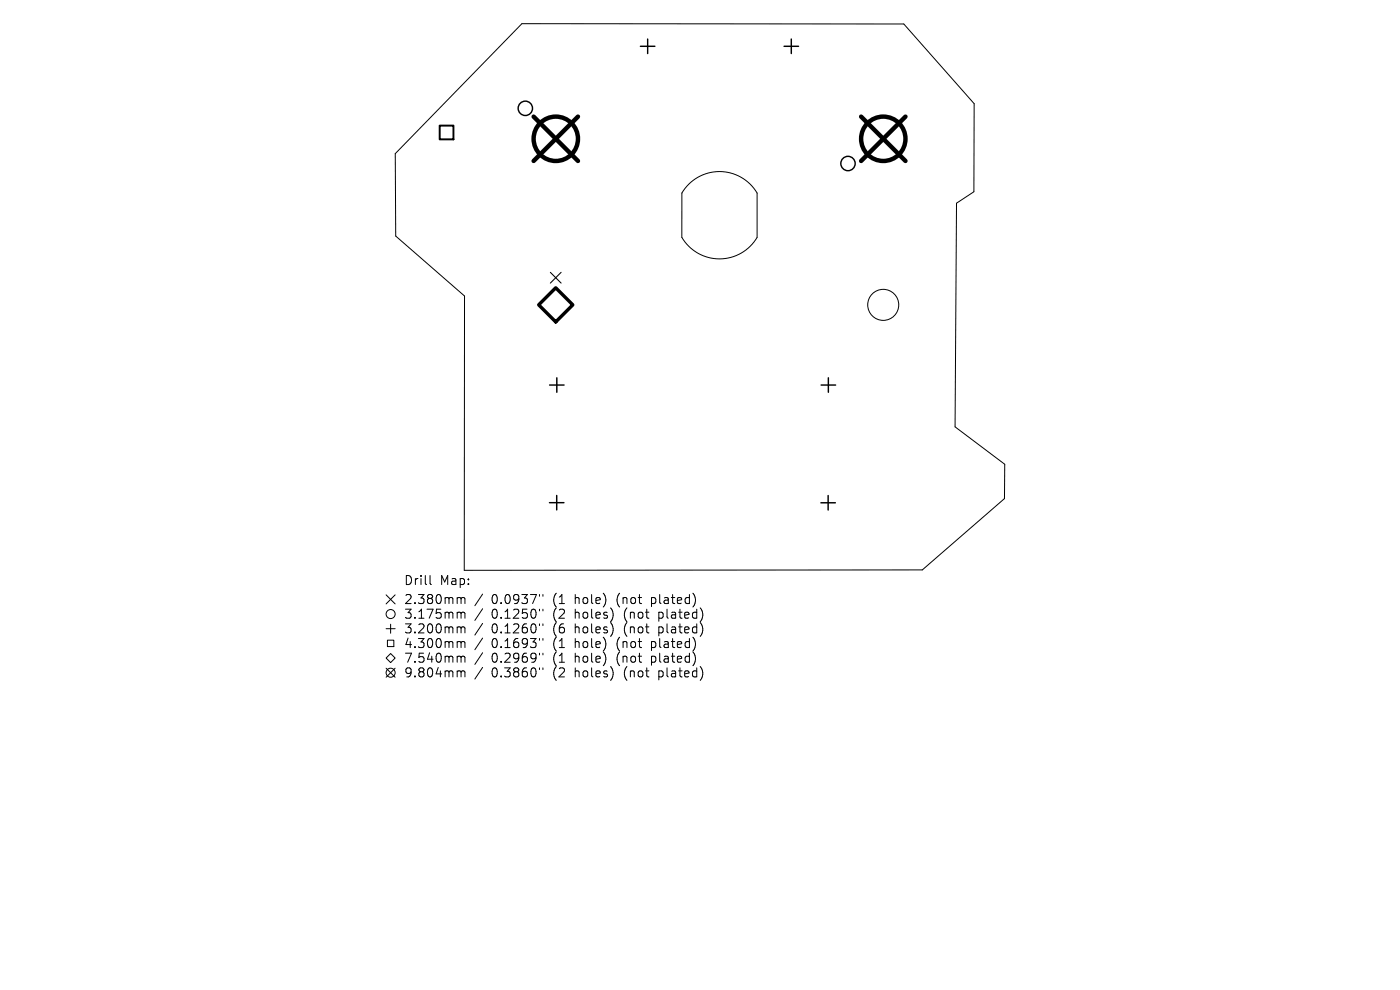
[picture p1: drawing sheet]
<svg xmlns="http://www.w3.org/2000/svg" width="297mm" height="210mm" viewBox="0 0 297 210" stroke-linecap="round" stroke-linejoin="round" font-family="sans-serif">
<defs><g id="words">
<g font-size="2.7">
<text x="85.7" y="124.3">Drill</text>
<text x="93.3" y="124.3">Map:</text>
<text x="85.7" y="128.3">2.380mm</text>
<text x="85.7" y="131.5">3.175mm</text>
<text x="104.2" y="128.3">0.0937&quot;</text>
<text x="104.2" y="131.5">0.1250&quot;</text>
<text x="117.3" y="128.3">(1</text>
<text x="117.3" y="131.5">(2</text>
<text x="122" y="128.3">hole)</text>
<text x="122" y="131.5">holes)</text>
<text x="130.9" y="128.3">(not</text>
<text x="132.5" y="131.5">(not</text>
<text x="138.3" y="128.3">plated)</text>
<text x="139.9" y="131.5">plated)</text>
<text x="85.7" y="134.6">3.200mm</text>
<text x="85.7" y="137.7">4.300mm</text>
<text x="104.2" y="134.6">0.1260&quot;</text>
<text x="104.2" y="137.7">0.1693&quot;</text>
<text x="117.3" y="134.6">(6</text>
<text x="117.3" y="137.7">(1</text>
<text x="122" y="134.6">holes)</text>
<text x="122" y="137.7">hole)</text>
<text x="130.9" y="137.7">(not</text>
<text x="132.5" y="134.6">(not</text>
<text x="138.3" y="137.7">plated)</text>
<text x="139.9" y="134.6">plated)</text>
<text x="85.7" y="140.8">7.540mm</text>
<text x="85.7" y="143.9">9.804mm</text>
<text x="104.2" y="140.8">0.2969&quot;</text>
<text x="104.2" y="143.9">0.3860&quot;</text>
<text x="117.3" y="140.8">(1</text>
<text x="117.3" y="143.9">(2</text>
<text x="122" y="140.8">hole)</text>
<text x="122" y="143.9">holes)</text>
<text x="130.9" y="140.8">(not</text>
<text x="132.5" y="143.9">(not</text>
<text x="138.3" y="140.8">plated)</text>
<text x="139.9" y="143.9">plated)</text>
</g>
</g></defs>
<g fill="none" stroke="#000" stroke-width=".21">
<path d="M110.7 5l81 .1 15 16.9-.1 18.7-3.7 2.4-.3 47.4 10.6 8-.1 7.3-17.4 15.1-97.2 .1v-58.2l-14.6-12.7v-17.5zM146.1 39.1a9.3 9.3 0 0 1 14.5 1.9v9.4a9.3 9.3 0 0 1-16 0l.1-9.4zM81.9 139.6l1-1 .9 1-.9 1zM81.9 126.2l1.9 1.9M81.9 133.4h1.9M82.2 135.8h1.3v1.4h-1.3zM82.9 132.4v1.9M83.8 126.2l-1.9 1.9M91.2 122.1v1.6l.3 .3M97.5 126.8l.3 .2M97.5 129.9l.3 .2M97.5 133l.3 .3"/>
<path d="M97.5 136.1l.3 .3M97.5 139.2l.3 .3M97.8 127v1M97.8 130.1v1M97.8 133.3v1M97.8 136.4v1M97.8 139.5v1M97.8 127l.3-.2h.4l.1 1.2M97.8 130.1l.3-.2 .4 .1 .1 1.1M97.8 133.3l.3-.3 .4 .1 .1 1.2M97.8 136.4l.3-.3 .4 .1 .1 1.2M97.8 139.5l.3-.3 .4 .1 .1 1.2"/>
<path d="M102.4 126l-1.7 2.5M102.4 129.1l-1.7 2.5M102.4 132.2l-1.7 2.5M102.4 135.4l-1.7 2.4M102.4 138.5l-1.7 2.4M114.4 126.1v.4M114.4 129.2v.4M114.4 132.3v.4M114.4 135.4v.4M114.4 138.6v.3M115.2 126.1v.4M115.2 129.2v.4"/>
<path d="M115.2 132.3v.4M115.2 135.4v.4M115.2 138.6v.3M130 129.8v1.3M130 132.9v1.3M147.1 125.9a2.26 2.26 0 0 1 0 2.8M147.1 138.4a2.26 2.26 0 0 1 0 2.7M147.4 136l.1 .8-.4 1.2M148.6 129a2.26 2.26 0 0 1 0 2.8M148.6 132.2a2.25 2.25 0 0 1 0 2.7M81.9 141.7l1.9 2M83.8 141.7l-1.9 2"/>
<path d="M97.5 142.3l.3 .3M97.8 142.6v1M97.8 142.6l.3-.3 .4 .1 .1 1.2M102.4 141.6l-1.7 2.4M114.4 141.7v.3M115.2 141.7v.3M130 142.2v1.3M148.6 141.5a2.26 2.26 0 0 1 0 2.7"/>
<circle cx="187.4" cy="64.7" r="3.3"/>
<circle cx="82.9" cy="130.3" r=".96"/>
<circle cx="82.9" cy="142.7" r=".96"/>
</g>
<path d="M116.8 57.8l2.2 2.3M119 57.8l-2.2 2.3" fill="none" stroke="#000" stroke-width=".23"/>
<g fill="none" stroke="#000" stroke-width=".3">
<circle cx="111.4" cy="23" r="1.52"/>
<circle cx="179.9" cy="34.7" r="1.52"/>
</g>
<path d="M135.9 9.8h3M137.4 8.3v3.1M166.3 9.8h3.1M167.9 8.3v3.1M116.6 81.7h3.1M118.1 80.1v3.1M174.2 81.7h3.1M175.7 80.1v3.1M116.6 106.6h3M118.1 105.1v3.1M174.2 106.7h3M175.7 105.1v3.1" fill="none" stroke="#000" stroke-width=".31"/>
<path d="M93.3 26.6h2.9v3h-2.9z" fill="none" stroke="#000" stroke-width=".41"/>
<path d="M117.9 61.1l3.6 3.6-3.6 3.6-3.6-3.6z" fill="none" stroke="#000" stroke-width=".72"/>
<g fill="none" stroke="#000" stroke-width=".94">
<path d="M113.2 24.7l9.4 9.4M122.6 24.7l-9.4 9.4M182.7 24.7l9.4 9.4M192.1 24.7l-9.4 9.4"/>
<circle cx="117.9" cy="29.4" r="4.7"/>
<circle cx="187.4" cy="29.4" r="4.7"/>
</g>
<use href="#words"/>
</svg>
